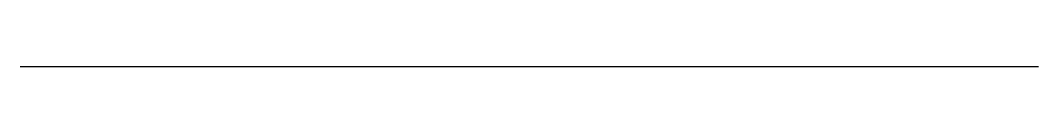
# Model space of a CAD drawing. Extents: x 1539.59 to 1540.59, y 1200 to 1200.
import ezdxf

# ---------------------------------------------------------------- set-up
doc = ezdxf.new("R2010")
doc.units = 0
doc.layers.get('0').update_dxf_attribs({"linetype": 'CONTINUOUS'})

msp = doc.modelspace()

# ---------------------------------------------------------------- linework, layer by layer
at = {"color": 0}
msp.add_line((1539.5918, 1200), (1540.5918, 1200), dxfattribs=at)

doc.saveas('drawing.dxf')
